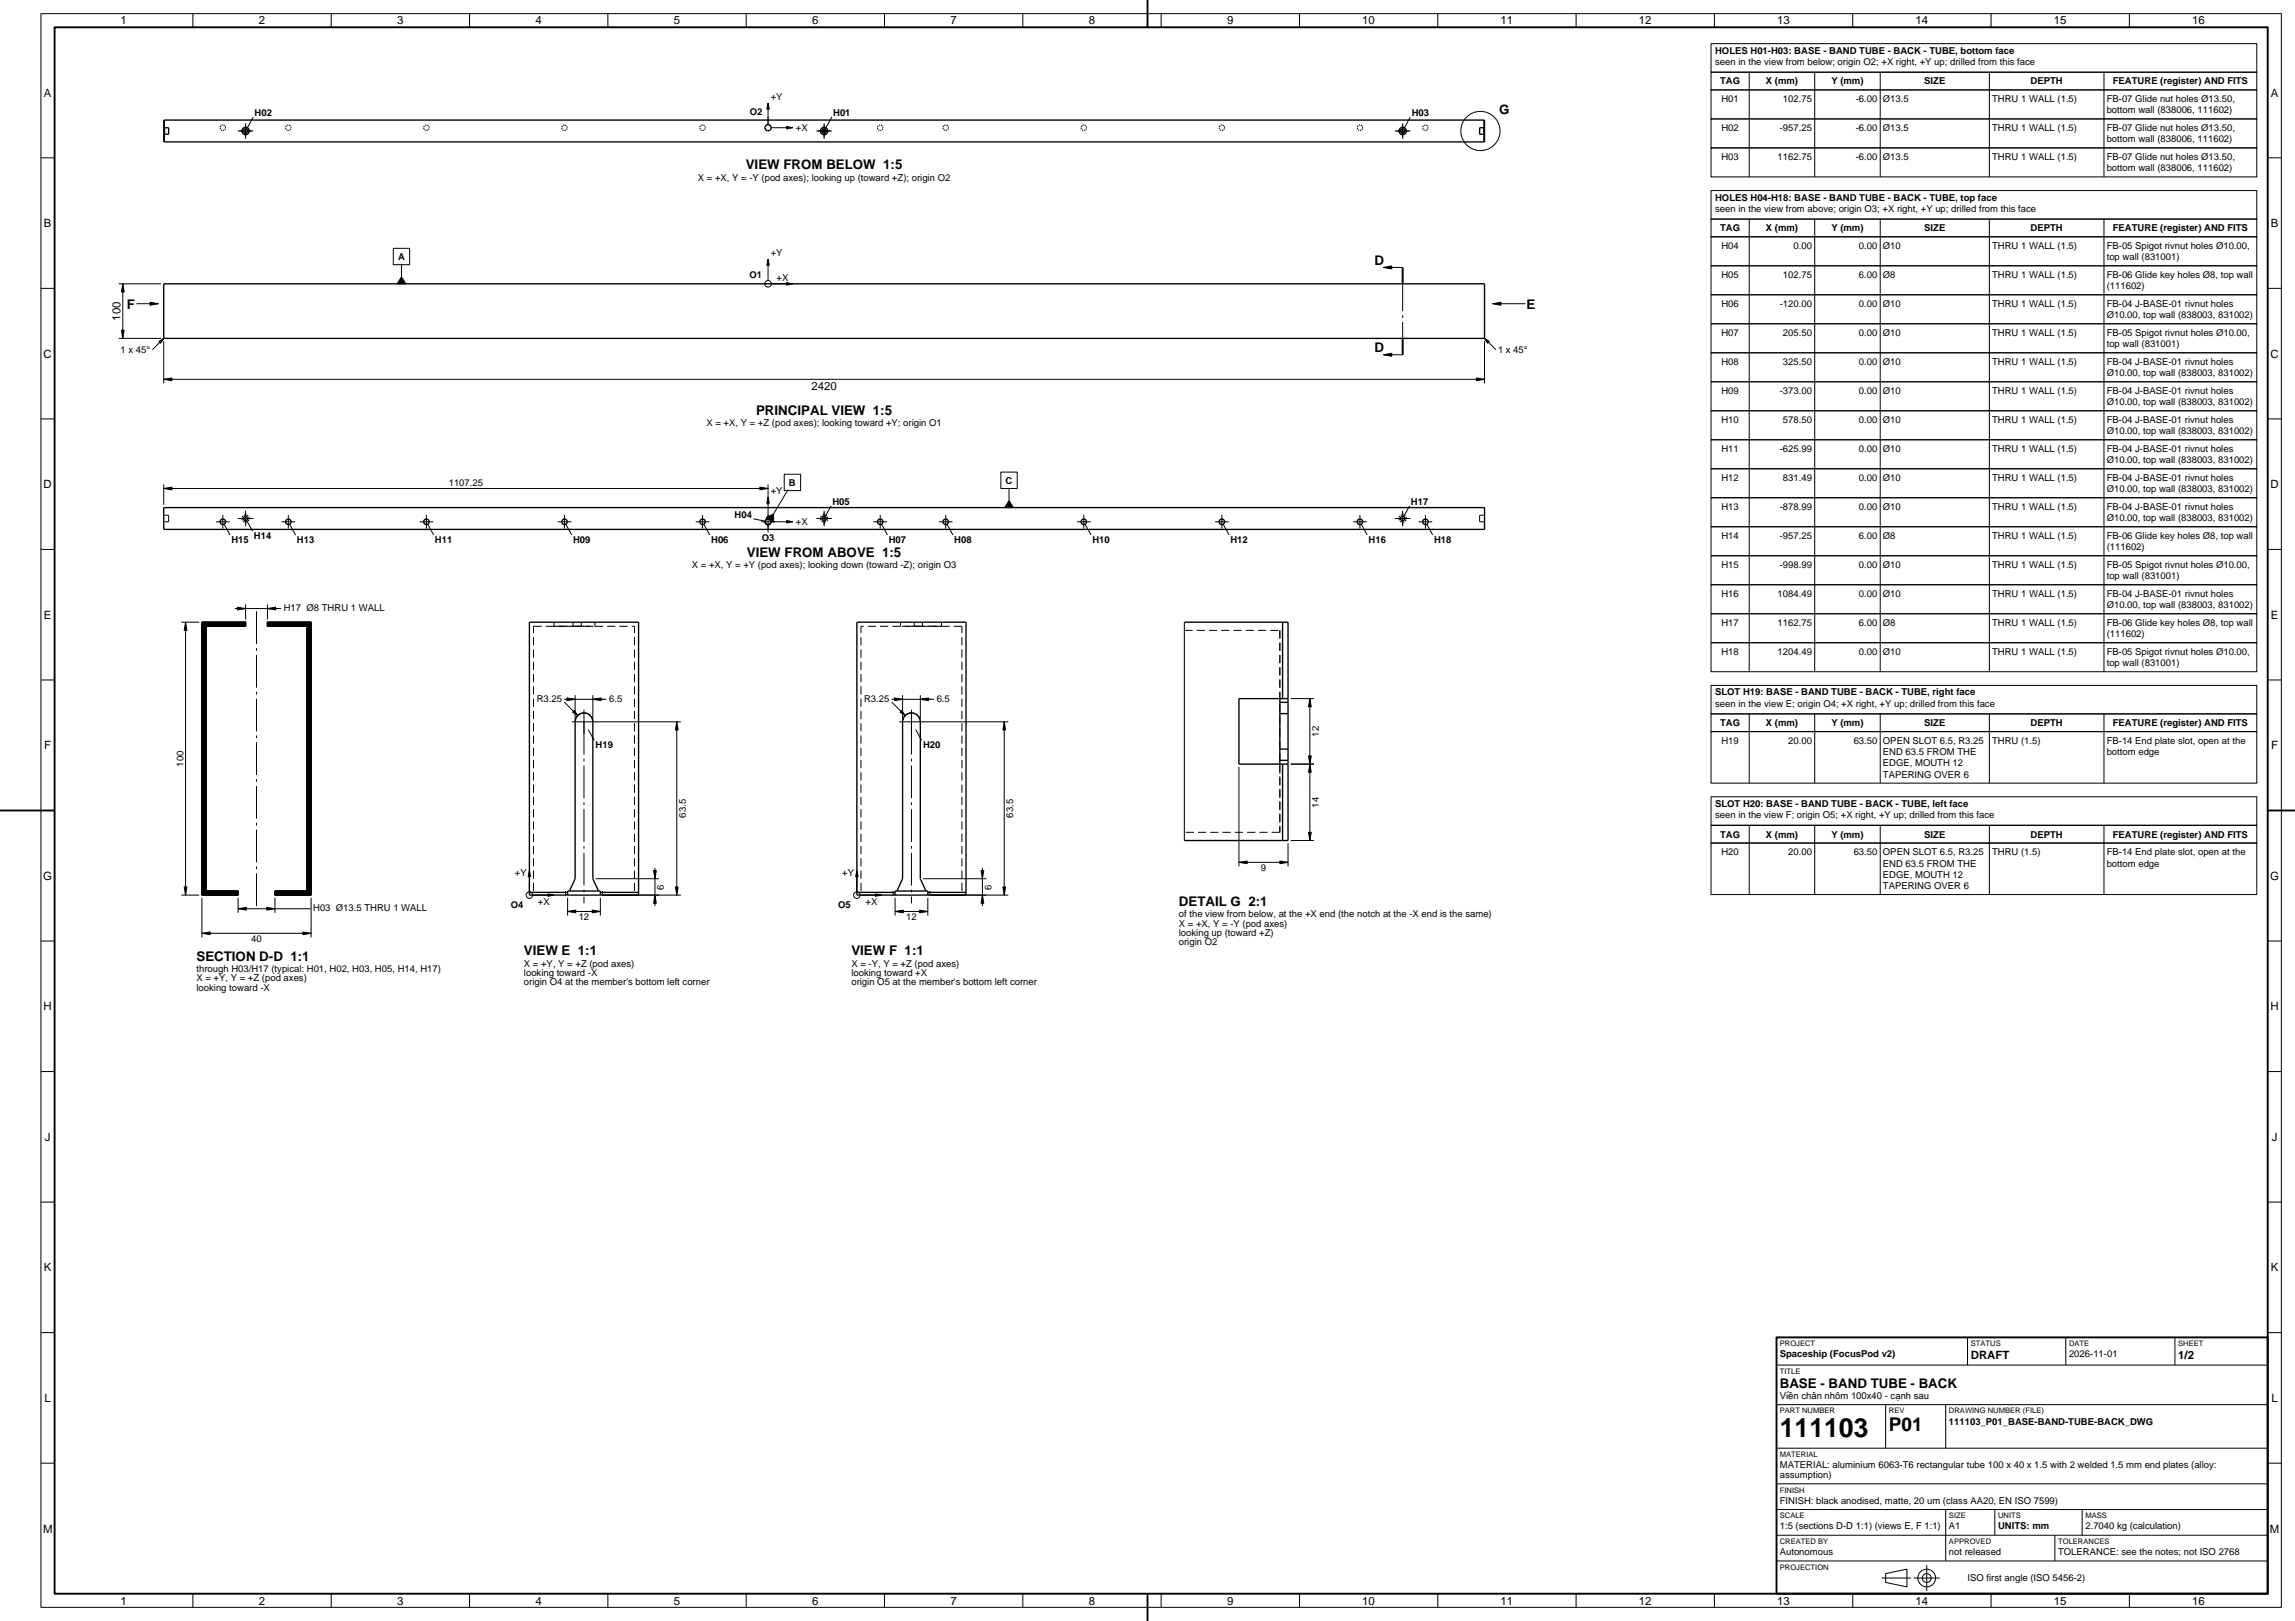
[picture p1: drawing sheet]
<svg xmlns="http://www.w3.org/2000/svg" width="841mm" height="594mm" viewBox="0 0 841 594" stroke-linecap="round" stroke-linejoin="round" font-family="sans-serif">
<defs><g id="words">
<text font-size="9.7" x="652.2" y="526.5">111103</text>
<text font-size="7" x="692.2" y="524.5">P01</text>
<g font-size="4.9">
<text x="549.4" y="41.6">G</text>
<text x="273.3" y="62">VIEW FROM BELOW 1:5</text>
<text x="503.7" y="97">D</text>
<text x="46.5" y="113">F</text>
<text x="559.4" y="113">E</text>
<text x="503.7" y="129">D</text>
<text x="277.1" y="152">PRINCIPAL VIEW 1:5</text>
<text x="273.7" y="204">VIEW FROM ABOVE 1:5</text>
<text x="432" y="332">DETAIL G 2:1</text>
<text x="72" y="352">SECTION D-D 1:1</text>
<text x="192" y="350">VIEW E 1:1</text>
<text x="312" y="350">VIEW F 1:1</text>
<text x="652.2" y="508.5">BASE - BAND TUBE - BACK</text>
</g>
<g font-size="4.2">
<text x="44.2" y="8.8">1</text>
<text x="94.9" y="8.8">2</text>
<text x="145.6" y="8.8">3</text>
<text x="196.2" y="8.8">4</text>
<text x="246.9" y="8.8">5</text>
<text x="297.6" y="8.8">6</text>
<text x="348.3" y="8.8">7</text>
<text x="399" y="8.8">8</text>
<text x="449.7" y="8.8">9</text>
<text x="499.2" y="8.8">10</text>
<text x="549.9" y="8.8">11</text>
<text x="600.6" y="8.8">12</text>
<text x="651.3" y="8.8">13</text>
<text x="702" y="8.8">14</text>
<text x="752.6" y="8.8">15</text>
<text x="803.3" y="8.8">16</text>
<text x="16.1" y="35.4">A</text>
<text x="832.1" y="35.4">A</text>
<text x="16.1" y="83.3">B</text>
<text x="832.1" y="83.3">B</text>
<text x="44.2" y="117.5" transform="rotate(-90 44.2 117.5)">100</text>
<text x="16" y="131.1">C</text>
<text x="832" y="131.1">C</text>
<text x="297.4" y="142.8">2420</text>
<text x="16" y="178.9">D</text>
<text x="832" y="178.9">D</text>
<text x="16.1" y="226.7">E</text>
<text x="832.1" y="226.7">E</text>
<text x="16.2" y="274.6">F</text>
<text x="832.2" y="274.6">F</text>
<text x="15.9" y="322.4">G</text>
<text x="831.9" y="322.4">G</text>
<text x="16" y="370.3">H</text>
<text x="832" y="370.3">H</text>
<text x="16.5" y="418.1">J</text>
<text x="832.5" y="418.1">J</text>
<text x="16.1" y="465.9">K</text>
<text x="832.1" y="465.9">K</text>
<text x="722.2" y="497.9">DRAFT</text>
<text x="798.2" y="497.9">1/2</text>
<text x="16.3" y="513.7">L</text>
<text x="832.3" y="513.7">L</text>
<text x="15.8" y="561.6">M</text>
<text x="831.8" y="561.6">M</text>
<text x="44.2" y="588.2">1</text>
<text x="94.9" y="588.2">2</text>
<text x="145.6" y="588.2">3</text>
<text x="196.2" y="588.2">4</text>
<text x="246.9" y="588.2">5</text>
<text x="297.6" y="588.2">6</text>
<text x="348.3" y="588.2">7</text>
<text x="399" y="588.2">8</text>
<text x="449.7" y="588.2">9</text>
<text x="499.2" y="588.2">10</text>
<text x="549.9" y="588.2">11</text>
<text x="600.6" y="588.2">12</text>
<text x="651.3" y="588.2">13</text>
<text x="702" y="588.2">14</text>
<text x="752.6" y="588.2">15</text>
<text x="803.3" y="588.2">16</text>
</g>
<g font-size="3.5">
<text x="628.5" y="19.7">HOLES H01-H03: BASE - BAND TUBE - BACK - TUBE, bottom face</text>
<text x="628.5" y="23.8">seen in the view from below; origin O2; +X right, +Y up; drilled from this face</text>
<text x="630.3" y="31">TAG</text>
<text x="647.1" y="31">X (mm)</text>
<text x="671.1" y="31">Y (mm)</text>
<text x="705.1" y="31">SIZE</text>
<text x="744.1" y="31">DEPTH</text>
<text x="774.2" y="31">FEATURE (register) AND FITS</text>
<text x="282.5" y="36.6">+Y</text>
<text x="630.8" y="37.4">H01</text>
<text x="653.4" y="37.4">102.75</text>
<text x="680.1" y="37.4">-6.00</text>
<text x="690" y="37.4">Ø13.5</text>
<text x="730" y="37.4">THRU 1 WALL (1.5)</text>
<text x="772" y="37.4">FB-07 Glide nut holes Ø13.50,</text>
<text x="772" y="41.6">bottom wall (838006, 111602)</text>
<text x="93.3" y="42.5">H02</text>
<text x="274.8" y="42.2">O2</text>
<text x="305.3" y="42.5">H01</text>
<text x="517.3" y="42.5">H03</text>
<text x="291.7" y="48">+X</text>
<text x="630.8" y="48.1">H02</text>
<text x="652.2" y="48.1">-957.25</text>
<text x="680.1" y="48.1">-6.00</text>
<text x="690" y="48.1">Ø13.5</text>
<text x="730" y="48.1">THRU 1 WALL (1.5)</text>
<text x="772" y="48.1">FB-07 Glide nut holes Ø13.50,</text>
<text x="772" y="52.2">bottom wall (838006, 111602)</text>
<text x="630.8" y="58.7">H03</text>
<text x="651.4" y="58.7">1162.75</text>
<text x="680.1" y="58.7">-6.00</text>
<text x="690" y="58.7">Ø13.5</text>
<text x="730" y="58.7">THRU 1 WALL (1.5)</text>
<text x="772" y="58.7">FB-07 Glide nut holes Ø13.50,</text>
<text x="772" y="62.8">bottom wall (838006, 111602)</text>
<text x="255.7" y="66.2">X = +X, Y = -Y (pod axes); looking up (toward +Z); origin O2</text>
<text x="628.5" y="73.5">HOLES H04-H18: BASE - BAND TUBE - BACK - TUBE, top face</text>
<text x="628.5" y="77.6">seen in the view from above; origin O3; +X right, +Y up; drilled from this face</text>
<text x="630.3" y="84.8">TAG</text>
<text x="647.1" y="84.8">X (mm)</text>
<text x="671.1" y="84.8">Y (mm)</text>
<text x="705.1" y="84.8">SIZE</text>
<text x="744.1" y="84.8">DEPTH</text>
<text x="774.2" y="84.8">FEATURE (register) AND FITS</text>
<text x="145.9" y="95.2">A</text>
<text x="282.5" y="93.8">+Y</text>
<text x="630.8" y="91.3">H04</text>
<text x="657.2" y="91.3">0.00</text>
<text x="681.2" y="91.3">0.00</text>
<text x="690" y="91.3">Ø10</text>
<text x="730" y="91.3">THRU 1 WALL (1.5)</text>
<text x="772" y="91.3">FB-05 Spigot rivnut holes Ø10.00,</text>
<text x="772" y="95.4">top wall (831001)</text>
<text x="274.6" y="101.8">O1</text>
<text x="630.8" y="101.9">H05</text>
<text x="653.4" y="101.9">102.75</text>
<text x="681.2" y="101.9">6.00</text>
<text x="690" y="101.9">Ø8</text>
<text x="730" y="101.9">THRU 1 WALL (1.5)</text>
<text x="772" y="101.9">FB-06 Glide key holes Ø8, top wall</text>
<text x="284.6" y="103">+X</text>
<text x="772" y="106">(111602)</text>
<text x="630.8" y="112.5">H06</text>
<text x="652.2" y="112.5">-120.00</text>
<text x="681.2" y="112.5">0.00</text>
<text x="690" y="112.5">Ø10</text>
<text x="730" y="112.5">THRU 1 WALL (1.5)</text>
<text x="772" y="112.5">FB-04 J-BASE-01 rivnut holes</text>
<text x="772" y="116.6">Ø10.00, top wall (838003, 831002)</text>
<text x="630.8" y="123.2">H07</text>
<text x="653.4" y="123.2">205.50</text>
<text x="681.2" y="123.2">0.00</text>
<text x="690" y="123.2">Ø10</text>
<text x="730" y="123.2">THRU 1 WALL (1.5)</text>
<text x="772" y="123.2">FB-05 Spigot rivnut holes Ø10.00,</text>
<text x="44.2" y="129.4">1 x 45°</text>
<text x="548.9" y="129.4">1 x 45°</text>
<text x="772" y="127.3">top wall (831001)</text>
<text x="630.8" y="133.8">H08</text>
<text x="653.4" y="133.8">325.50</text>
<text x="681.2" y="133.8">0.00</text>
<text x="690" y="133.8">Ø10</text>
<text x="730" y="133.8">THRU 1 WALL (1.5)</text>
<text x="772" y="133.8">FB-04 J-BASE-01 rivnut holes</text>
<text x="772" y="137.9">Ø10.00, top wall (838003, 831002)</text>
<text x="630.8" y="144.4">H09</text>
<text x="652.2" y="144.4">-373.00</text>
<text x="681.2" y="144.4">0.00</text>
<text x="690" y="144.4">Ø10</text>
<text x="730" y="144.4">THRU 1 WALL (1.5)</text>
<text x="772" y="144.4">FB-04 J-BASE-01 rivnut holes</text>
<text x="772" y="148.5">Ø10.00, top wall (838003, 831002)</text>
<text x="630.8" y="155">H10</text>
<text x="653.4" y="155">578.50</text>
<text x="681.2" y="155">0.00</text>
<text x="690" y="155">Ø10</text>
<text x="730" y="155">THRU 1 WALL (1.5)</text>
<text x="772" y="155">FB-04 J-BASE-01 rivnut holes</text>
<text x="258.9" y="156.2">X = +X, Y = +Z (pod axes); looking toward +Y; origin O1</text>
<text x="772" y="159.2">Ø10.00, top wall (838003, 831002)</text>
<text x="630.8" y="165.7">H11</text>
<text x="652.2" y="165.7">-625.99</text>
<text x="681.2" y="165.7">0.00</text>
<text x="690" y="165.7">Ø10</text>
<text x="730" y="165.7">THRU 1 WALL (1.5)</text>
<text x="772" y="165.7">FB-04 J-BASE-01 rivnut holes</text>
<text x="772" y="169.8">Ø10.00, top wall (838003, 831002)</text>
<text x="164.4" y="178.2">1107.25</text>
<text x="289.1" y="178">B</text>
<text x="368.5" y="177.2">C</text>
<text x="630.8" y="176.3">H12</text>
<text x="653.4" y="176.3">831.49</text>
<text x="681.2" y="176.3">0.00</text>
<text x="690" y="176.3">Ø10</text>
<text x="730" y="176.3">THRU 1 WALL (1.5)</text>
<text x="772" y="176.3">FB-04 J-BASE-01 rivnut holes</text>
<text x="282.5" y="181">+Y</text>
<text x="305.1" y="185">H05</text>
<text x="517.1" y="185">H17</text>
<text x="772" y="180.4">Ø10.00, top wall (838003, 831002)</text>
<text x="269.2" y="189.7">H04</text>
<text x="630.8" y="186.9">H13</text>
<text x="652.2" y="186.9">-878.99</text>
<text x="681.2" y="186.9">0.00</text>
<text x="690" y="186.9">Ø10</text>
<text x="730" y="186.9">THRU 1 WALL (1.5)</text>
<text x="772" y="186.9">FB-04 J-BASE-01 rivnut holes</text>
<text x="772" y="191">Ø10.00, top wall (838003, 831002)</text>
<text x="93.1" y="197.5">H14</text>
<text x="291.7" y="192.5">+X</text>
<text x="630.8" y="197.5">H14</text>
<text x="652.2" y="197.5">-957.25</text>
<text x="681.2" y="197.5">6.00</text>
<text x="690" y="197.5">Ø8</text>
<text x="730" y="197.5">THRU 1 WALL (1.5)</text>
<text x="772" y="197.5">FB-06 Glide key holes Ø8, top wall</text>
<text x="84.8" y="198.9">H15</text>
<text x="108.8" y="198.9">H13</text>
<text x="159.4" y="198.9">H11</text>
<text x="210" y="198.9">H09</text>
<text x="260.6" y="198.9">H06</text>
<text x="279.1" y="198.2">O3</text>
<text x="325.7" y="198.9">H07</text>
<text x="349.7" y="198.9">H08</text>
<text x="400.3" y="198.9">H10</text>
<text x="450.9" y="198.9">H12</text>
<text x="501.5" y="198.9">H16</text>
<text x="525.5" y="198.9">H18</text>
<text x="772" y="201.7">(111602)</text>
<text x="253.5" y="208.2">X = +X, Y = +Y (pod axes); looking down (toward -Z); origin O3</text>
<text x="630.8" y="208.1">H15</text>
<text x="652.2" y="208.1">-998.99</text>
<text x="681.2" y="208.1">0.00</text>
<text x="690" y="208.1">Ø10</text>
<text x="730" y="208.1">THRU 1 WALL (1.5)</text>
<text x="772" y="208.1">FB-05 Spigot rivnut holes Ø10.00,</text>
<text x="772" y="212.3">top wall (831001)</text>
<text x="630.8" y="218.8">H16</text>
<text x="651.4" y="218.8">1084.49</text>
<text x="681.2" y="218.8">0.00</text>
<text x="690" y="218.8">Ø10</text>
<text x="730" y="218.8">THRU 1 WALL (1.5)</text>
<text x="772" y="218.8">FB-04 J-BASE-01 rivnut holes</text>
<text x="104" y="223.9">H17 Ø8 THRU 1 WALL</text>
<text x="772" y="222.9">Ø10.00, top wall (838003, 831002)</text>
<text x="630.8" y="229.4">H17</text>
<text x="651.4" y="229.4">1162.75</text>
<text x="681.2" y="229.4">6.00</text>
<text x="690" y="229.4">Ø8</text>
<text x="730" y="229.4">THRU 1 WALL (1.5)</text>
<text x="772" y="229.4">FB-06 Glide key holes Ø8, top wall</text>
<text x="772" y="233.5">(111602)</text>
<text x="630.8" y="240">H18</text>
<text x="651.4" y="240">1204.49</text>
<text x="681.2" y="240">0.00</text>
<text x="690" y="240">Ø10</text>
<text x="730" y="240">THRU 1 WALL (1.5)</text>
<text x="772" y="240">FB-05 Spigot rivnut holes Ø10.00,</text>
<text x="772" y="244.1">top wall (831001)</text>
<text x="196.7" y="257.3">R3.25</text>
<text x="223.3" y="257.1">6.5</text>
<text x="316.7" y="257.3">R3.25</text>
<text x="343.3" y="257.1">6.5</text>
<text x="628.5" y="254.8">SLOT H19: BASE - BAND TUBE - BACK - TUBE, right face</text>
<text x="628.5" y="259">seen in the view E; origin O4; +X right, +Y up; drilled from this face</text>
<text x="483.3" y="269.9" transform="rotate(-90 483.3 269.9)">12</text>
<text x="630.3" y="266.1">TAG</text>
<text x="647.1" y="266.1">X (mm)</text>
<text x="671.1" y="266.1">Y (mm)</text>
<text x="705.1" y="266.1">SIZE</text>
<text x="744.1" y="266.1">DEPTH</text>
<text x="774.2" y="266.1">FEATURE (register) AND FITS</text>
<text x="218.2" y="274.2">H19</text>
<text x="338.2" y="274.2">H20</text>
<text x="630.8" y="272.6">H19</text>
<text x="655.3" y="272.6">20.00</text>
<text x="679.3" y="272.6">63.50</text>
<text x="690" y="272.6">OPEN SLOT 6.5, R3.25</text>
<text x="730" y="272.6">THRU (1.5)</text>
<text x="772" y="272.6">FB-14 End plate slot, open at the</text>
<text x="67.2" y="280.9" transform="rotate(-90 67.2 280.9)">100</text>
<text x="690" y="276.7">END 63.5 FROM THE</text>
<text x="690" y="280.8">EDGE, MOUTH 12</text>
<text x="772" y="276.7">bottom edge</text>
<text x="690" y="285">TAPERING OVER 6</text>
<text x="251.3" y="299.6" transform="rotate(-90 251.3 299.6)">63.5</text>
<text x="371.3" y="299.6" transform="rotate(-90 371.3 299.6)">63.5</text>
<text x="483.3" y="295.9" transform="rotate(-90 483.3 295.9)">14</text>
<text x="628.5" y="295.7">SLOT H20: BASE - BAND TUBE - BACK - TUBE, left face</text>
<text x="628.5" y="299.8">seen in the view F; origin O5; +X right, +Y up; drilled from this face</text>
<text x="630.3" y="306.9">TAG</text>
<text x="647.1" y="306.9">X (mm)</text>
<text x="671.1" y="306.9">Y (mm)</text>
<text x="705.1" y="306.9">SIZE</text>
<text x="744.1" y="306.9">DEPTH</text>
<text x="774.2" y="306.9">FEATURE (register) AND FITS</text>
<text x="630.8" y="313.4">H20</text>
<text x="655.3" y="313.4">20.00</text>
<text x="679.3" y="313.4">63.50</text>
<text x="690" y="313.4">OPEN SLOT 6.5, R3.25</text>
<text x="690" y="317.5">END 63.5 FROM THE</text>
<text x="730" y="313.4">THRU (1.5)</text>
<text x="772" y="313.4">FB-14 End plate slot, open at the</text>
<text x="772" y="317.5">bottom edge</text>
<text x="188.6" y="321">+Y</text>
<text x="308.6" y="321">+Y</text>
<text x="462" y="319.3">9</text>
<text x="690" y="321.7">EDGE, MOUTH 12</text>
<text x="243.3" y="326" transform="rotate(-90 243.3 326)">6</text>
<text x="363.3" y="326" transform="rotate(-90 363.3 326)">6</text>
<text x="690" y="325.8">TAPERING OVER 6</text>
<text x="114.8" y="333.9">H03 Ø13.5 THRU 1 WALL</text>
<text x="187.2" y="332.7">O4</text>
<text x="197.1" y="331.5">+X</text>
<text x="307.2" y="332.7">O5</text>
<text x="317.1" y="331.5">+X</text>
<text x="212.1" y="337.3">12</text>
<text x="332.1" y="337.3">12</text>
<text x="432" y="336.2">of the view from below, at the +X end (the notch at the -X end is the same)</text>
<text x="432" y="339.6">X = +X, Y = -Y (pod axes)</text>
<text x="92.1" y="345.3">40</text>
<text x="432" y="343">looking up (toward +Z)</text>
<text x="432" y="346.4">origin O2</text>
<text x="72" y="356.2">through H03/H17 (typical: H01, H02, H03, H05, H14, H17)</text>
<text x="72" y="359.6">X = +Y, Y = +Z (pod axes)</text>
<text x="192" y="354.2">X = +Y, Y = +Z (pod axes)</text>
<text x="192" y="357.6">looking toward -X</text>
<text x="312" y="354.2">X = -Y, Y = +Z (pod axes)</text>
<text x="312" y="357.6">looking toward +X</text>
<text x="72" y="363">looking toward -X</text>
<text x="192" y="361">origin O4 at the member's bottom left corner</text>
<text x="312" y="361">origin O5 at the member's bottom left corner</text>
<text x="652.2" y="497.4">Spaceship (FocusPod v2)</text>
<text x="758.2" y="497.4">2026-11-01</text>
<text x="652.2" y="512.6">Viền chân nhôm 100x40 - cạnh sau</text>
<text x="714.2" y="522">111103_P01_BASE-BAND-TUBE-BACK_DWG</text>
<text x="652.2" y="538">MATERIAL: aluminium 6063-T6 rectangular tube 100 x 40 x 1.5 with 2 welded 1.5 mm end plates (alloy:</text>
<text x="652.2" y="541.6">assumption)</text>
<text x="652.2" y="551">FINISH: black anodised, matte, 20 um (class AA20, EN ISO 7599)</text>
<text x="652.2" y="560.4">1:5 (sections D-D 1:1) (views E, F 1:1)</text>
<text x="714.2" y="560.4">A1</text>
<text x="732.2" y="560.4">UNITS: mm</text>
<text x="764.2" y="560.4">2.7040 kg (calculation)</text>
<text x="652.2" y="569.9">Autonomous</text>
<text x="714.2" y="569.9">not released</text>
<text x="754.2" y="569.9">TOLERANCE: see the notes; not ISO 2768</text>
<text x="721" y="579.2">ISO first angle (ISO 5456-2)</text>
</g>
<g font-size="2.8">
<text x="652.2" y="493.3">PROJECT</text>
<text x="722.2" y="493.3">STATUS</text>
<text x="758.2" y="493.3">DATE</text>
<text x="798.2" y="493.3">SHEET</text>
<text x="652.2" y="503.4">TITLE</text>
<text x="652.2" y="517.9">PART NUMBER</text>
<text x="692.2" y="517.9">REV</text>
<text x="714.2" y="517.9">DRAWING NUMBER (FILE)</text>
<text x="652.2" y="533.9">MATERIAL</text>
<text x="652.2" y="546.9">FINISH</text>
<text x="652.2" y="556.3">SCALE</text>
<text x="714.2" y="556.3">SIZE</text>
<text x="732.2" y="556.3">UNITS</text>
<text x="764.2" y="556.3">MASS</text>
<text x="652.2" y="565.8">CREATED BY</text>
<text x="714.2" y="565.8">APPROVED</text>
<text x="754.2" y="565.8">TOLERANCES</text>
<text x="652.2" y="575.2">PROJECTION</text>
</g>
</g></defs>
<g fill="none" stroke="#000" stroke-width=".5">
<path d="M60 44h484v8h-484zM60 46.8h1.8v2.4h-1.8M60 49.1h.3M60 46.9h.3M60 47.3h.3M60 48.7h.3M60.2 44v2.8M60.2 49.2v2.8M60.3 46.8v2.4M543.7 49.1h.3M543.7 46.8v2.4M543.7 46.9h.3"/>
<path d="M543.7 47.3h.3M543.7 48.7h.3M543.8 44v2.8M543.8 49.2v2.8M544 46.8h-1.8v2.4h1.8M60 104h484v19.8l-.2 .2h-483.6l-.2-.2zM60 186h484v8h-484zM74 228h16v1.5h-14.5v97h11.7v1.5h-13.2zM98 228h16v100h-13.3v-1.5h11.8v-97h-14.5zM194 228h40v100h-40zM314 228h40v100h-40zM434 228h38v80h-38"/>
<path d="M470 228v28M469 256v24M469 257.4h3M472 256h-18v24h18M469 278.6h3M469 261.5h3M469 274.5h3M470 280v28M194 327h14M208 328v-1.5h12v1.5M208.7 326.5l2-4.5v-57.5a3.3 3.3 0 0 1 3.3-3.2 3.3 3.3 0 0 1 3.3 3.2v57.5l2 4.5M220 327h14"/>
<path d="M314 327h14M328 328v-1.5h12v1.5M328.7 326.5l2.1-4.5v-57.5a3.2 3.2 0 0 1 3.2-3.2 3.2 3.2 0 0 1 3.3 3.2v57.5l2 4.5M340 327h14"/>
<circle cx="90" cy="48" r="1.35"/>
<circle cx="90" cy="48" r=".8"/>
<circle cx="302" cy="48" r="1.35"/>
<circle cx="302" cy="48" r=".8"/>
<circle cx="514" cy="48" r="1.35"/>
<circle cx="514" cy="48" r=".8"/>
<circle cx="81.7" cy="191.2" r="1"/>
<circle cx="90" cy="190" r=".8"/>
<circle cx="105.7" cy="191.2" r="1"/>
<circle cx="156.3" cy="191.2" r="1"/>
<circle cx="206.9" cy="191.2" r="1"/>
<circle cx="257.4" cy="191.2" r="1"/>
<circle cx="281.4" cy="191.2" r="1"/>
<circle cx="302" cy="190" r=".8"/>
<circle cx="322.5" cy="191.2" r="1"/>
<circle cx="346.5" cy="191.2" r="1"/>
<circle cx="397.1" cy="191.2" r="1"/>
<circle cx="447.7" cy="191.2" r="1"/>
<circle cx="498.3" cy="191.2" r="1"/>
<circle cx="514" cy="190" r=".8"/>
<circle cx="522.3" cy="191.2" r="1"/>
</g>
<path d="M82.7 46.8a1 1 0 0 0-1.4-.9 1 1 0 0 0-.4 1.6 1 1 0 0 0 1.7-.3l.1-.4M106.7 46.8a1 1 0 0 0-1.4-.9 1 1 0 0 0-.4 1.6 1 1 0 0 0 1.7-.3l.1-.4M157.3 46.8a1 1 0 0 0-1.4-.9 1 1 0 0 0-.4 1.6 1 1 0 0 0 1.7-.3l.1-.4M207.9 46.8a1 1 0 0 0-1.4-.9 1 1 0 0 0-.4 1.6 1 1 0 0 0 1.7-.3l.1-.4M258.5 46.8a1 1 0 0 0-1.4-.9 1 1 0 0 0-.4 1.6 1 1 0 0 0 1.7-.3l.1-.4M282.5 46.8a1 1 0 0 0-1.4-.9 1 1 0 0 0-.4 1.6 1 1 0 0 0 1.7-.3l.1-.4M323.5 46.8a1 1 0 0 0-1.3-.9 1 1 0 0 0-.4 1.6 1 1 0 0 0 1.7-.3v-.4M347.5 46.8a1 1 0 0 0-1.3-.9 1 1 0 0 0-.4 1.6 1 1 0 0 0 1.7-.3v-.4M398.1 46.8a1 1 0 0 0-1.3-.9 1 1 0 0 0-.4 1.6 1 1 0 0 0 1.7-.3v-.4M448.7 46.8a1 1 0 0 0-1.3-.9 1 1 0 0 0-.4 1.6 1 1 0 0 0 1.7-.3v-.4M499.3 46.8a1 1 0 0 0-1.3-.9 1 1 0 0 0-.4 1.6 1 1 0 0 0 1.7-.3v-.4M523.3 46.8a1 1 0 0 0-1.3-.9 1 1 0 0 0-.4 1.6 1 1 0 0 0 1.7-.3v-.4" fill="none" stroke="#000" stroke-width=".37" stroke-dasharray=".5 .3" stroke-linecap="butt"/>
<g fill="none" stroke="#000" stroke-width=".37" stroke-dasharray="3 1.5" stroke-linecap="butt">
<path d="M60.2 191.2h1.6M61.8 191.2v-2.4M61.8 188.8h-1.6M542.2 191.2h1.6M542.2 188.8v2.4M542.2 188.8h1.5M195.5 229.5h37M203 229.5h10M203 228v1.5M208 229.5h-5M210 229.5h8M210 228v1.5"/>
<path d="M213 228v1.5M214 229.5h-4M218 228v1.5M330 228v1.5M334 229.5h4M335 228v1.5M338 229.5h-8M338 228v1.5M340 229.5h5M345 229.5h-10M345 228v1.5M352.5 229.5h-37"/>
<path d="M434 231h35M469 231v25M469 231v74M469 280v25M469 305h-35M195.5 326.5v-97M207.2 328v-1.5M220.8 328v-1.5M232.5 326.5v-97M315.5 326.5v-97M327.3 328v-1.5M340.8 328v-1.5"/>
<path d="M352.5 326.5v-97"/>
</g>
<path d="M91.4 190a1.35 1.35 0 0 0-1.9-1.2 1.35 1.35 0 0 0-.4 2.2 1.35 1.35 0 0 0 2.2-.6l.1-.4M303.4 190a1.35 1.35 0 0 0-1.9-1.2 1.35 1.35 0 0 0-.4 2.2 1.35 1.35 0 0 0 2.2-.6l.1-.4M515.3 190a1.35 1.35 0 0 0-1.8-1.2 1.35 1.35 0 0 0-.4 2.2 1.35 1.35 0 0 0 2.2-.6v-.4" fill="none" stroke="#000" stroke-width=".37" stroke-dasharray=".7 .4" stroke-linecap="butt"/>
<path d="M217.3 264.5a3.3 3.3 0 0 0-3.3-3.2 3.3 3.3 0 0 0-3.3 3.2M337.3 264.5a3.2 3.2 0 0 0-3.3-3.2 3.2 3.2 0 0 0-3.2 3.2" fill="none" stroke="#000" stroke-width=".37" stroke-dasharray=".9 .4" stroke-linecap="butt"/>
<g fill="#000" stroke="#000" stroke-width=".37">
<path d="M74 228h16v1.5h-14.5v97h11.7v1.5h-13.2z" fill-rule="evenodd"/>
<path d="M98 228h16v100h-13.3v-1.5h11.8v-97h-14.5z" fill-rule="evenodd"/>
</g>
<g fill="none" stroke="#000" stroke-width=".37">
<path d="M15 5h821v584h-821zM70.7 5v5M121.4 5v5M172.1 5v5M222.7 5v5M273.4 5v5M324.1 5v5M374.8 5v5M425.5 5v5M476.2 5v5M526.9 5v5M577.6 5v5"/>
<path d="M627 16h200v10.4h-200zM628.2 5v5M678.9 5v5M729.6 5v5M780.3 5v5M281.5 37.8v7.8M627 26.5h200v6.5h-200zM627 32.9h200v10.7h-200zM641 26.4v38.4M665 26.4v38.4M689 26.4v38.4M729 26.4v38.4"/>
<path d="M771 26.4v38.4M15 57.8h5M87.1 48h5.7M90 45.2v5.6M92.8 42.9l-2.1 3.9M282.6 46.8h7.8M299.2 48h5.6M302 45.2v5.6M304.8 42.9l-2.1 3.9M511.1 48h5.8M514 45.2v5.6M516.8 42.9l-2.1 3.9"/>
<path d="M627 43.6h200v10.6h-200zM627 54.2h200v10.6h-200zM831 57.8h5M627 69.8h200v10.5h-200zM144.1 91h6v6h-6zM147.1 97v4.4M281.5 95v7.8M507 98h7M627 80.3h200v6.5h-200zM627 86.8h200v10.6h-200zM627 97.4h200v10.6h-200zM641 80.3v165.9"/>
<path d="M665 80.3v165.9M689 80.3v165.9M729 80.3v165.9M771 80.3v165.9M15 105.7h5M43.5 104h15.5M45 104v20M50 111.3h8M282.6 104h7.8M547 111.3h12M627 108h200v10.6h-200zM627 118.6h200v10.7h-200z"/>
<path d="M831 105.7h5M43.5 124h15.5M60 125v15.5M60 139h484M60.1 123.9l-4.2 4.2M507 130h7M543.9 123.9l4.2 4.2M544 125v15.5M627 129.3h200v10.6h-200zM627 139.9h200v10.6h-200zM15 153.5h5M627 150.5h200v10.7h-200z"/>
<path d="M831 153.5h5M60 177.5v7.5M60 179h221.5M281.5 177.5v17.6M287.4 173.8h6v6h-6zM288.8 179.4l-5.3 8.9M366.8 173h6v6h-6zM369.8 179v4.4M627 161.1h200v10.7h-200zM627 171.8h200v10.6h-200zM79.2 191.2h5M81.7 188.7v5"/>
<path d="M82.1 192.1l2.2 3.9M87.1 190h5.7M90 187.1v5.7M90.4 190.7l2.2 3.9M103.2 191.2h5M105.7 188.7v5M106.1 192.1l2.2 3.9M153.8 191.2h5M156.3 188.7v5M156.7 192.1l2.2 3.9M204.4 191.2h5M206.9 188.7v5"/>
<path d="M207.3 192.1l2.2 3.9M255 191.2h5M257.5 188.7v5M257.9 192.1l2.2 3.9M276.1 190.1l4.4 .9M279 191.2h11.4M299.2 190h5.6M302 187.1v5.7M304.6 185.4l-2.2 3.9M320 191.2h5M322.5 188.7v5M323 192.1l2.2 3.9"/>
<path d="M344 191.2h5M346.5 188.7v5M347 192.1l2.2 3.9M394.6 191.2h5M397.1 188.7v5M397.6 192.1l2.2 3.9M445.2 191.2h5M447.7 188.7v5M448.2 192.1l2.2 3.9M495.8 191.2h5M498.3 188.7v5M498.8 192.1l2.2 3.9"/>
<path d="M511.1 190h5.8M514 187.1v5.7M516.6 185.4l-2.2 3.9M519.8 191.2h5M522.3 188.7v5M522.8 192.1l2.2 3.9M627 182.4h200v10.6h-200zM627 193h200v10.7h-200zM15 201.3h5M627 203.6h200v10.7h-200zM627 214.3h200v10.6h-200zM831 201.3h5"/>
<path d="M66.5 228h6.5M68 228v100M86 223h17M90 221.5v5.5M98 221.5v5.5M434 228v80M627 224.9h200v10.6h-200zM627 235.5h200v10.7h-200zM15 249.2h5M206.7 256.2h15.5M206.8 257.3l4.9 4.9M210.7 254.7v8.8"/>
<path d="M217.3 254.7v8.8M326.7 256.2h15.5M326.8 257.3l4.9 4.9M330.8 254.7v8.8M337.3 254.7v8.8M473 256h8.5M480 256v52M627 251.2h200v10.4h-200zM831 249.2h5M209.5 264.5h40M214 260v8.9M215.6 267.3l2.1 4"/>
<path d="M248 264.5v63.5M329.5 264.5h40M334 260v8.9M335.6 267.3l2.1 4M368 264.5v63.5M627 261.6h200v6.5h-200zM627 268.1h200v18.9h-200zM641 261.6v25.4M665 261.6v25.4M689 261.6v25.4M729 261.6v25.4M771 261.6v25.4"/>
<path d="M15 297h5M454 281v36.5M473 280h8.5M627 292h200v10.4h-200zM831 297h5M194 319v7.8M240 318v14M314 319v7.8M360 318v14M454 316h18M472 309v8.5M473 308h8.5"/>
<path d="M627 302.4h200v6.5h-200zM627 308.9h200v18.9h-200zM641 302.4v25.4M665 302.4v25.4M689 302.4v25.4M729 302.4v25.4M771 302.4v25.4M66.5 328h6.5M74 329v14.5M87.2 329v5.5M87.2 333h26.6M100.7 329v5.5"/>
<path d="M114 329v14.5M195.2 328h7.8M208 334h12M208 329v6.5M218.3 322h23.2M220 329v6.5M221 328h28.5M315.2 328h7.8M328 329v6.5M328 334h12M338.3 322h23.2M340 329v6.5"/>
<path d="M341 328h28.5M15 344.8h5M74 342h40M831 344.8h5M15 392.7h5M831 392.7h5M15 440.5h5M831 440.5h5M15 488.3h5M721 490.1v10.1M757 490.1v10.1M797 490.1v10.1"/>
<path d="M831 488.3h5M651 500.2h180M651 514.7h180M691 514.7v16M713 514.7v16M15 536.2h5M651 530.7h180M831 536.2h5M651 543.7h180M651 553.2h180M713 553.2v18.8M731 553.2v9.4"/>
<path d="M763 553.2v9.4M651 562.6h180M651 572h180M691 576.6l7.8-1.6v6.5l-7.8-1.6zM753 562.6v9.4M70.7 584v5M121.4 584v5M172.1 584v5M222.7 584v5M273.4 584v5M324.1 584v5M374.8 584v5"/>
<path d="M425.5 584v5M476.2 584v5M526.9 584v5M577.6 584v5M628.2 584v5M678.9 584v5M729.6 584v5M780.3 584v5"/>
<circle cx="281.4" cy="46.8" r="1.2"/>
<circle cx="542.5" cy="48" r="7.2"/>
<circle cx="281.4" cy="104" r="1.2"/>
<circle cx="281.4" cy="191.2" r="1.2"/>
<circle cx="194" cy="328" r="1.2"/>
<circle cx="314" cy="328" r="1.2"/>
<circle cx="706" cy="578.2" r="3.3"/>
<circle cx="706" cy="578.2" r="1.63"/>
</g>
<path d="M514 130v-32M214 264.5v66.5M334 264.5v66.5M94 332v-108M689.5 578.3h10.8M701.3 578.3h9.5M706.1 583v-9.5" fill="none" stroke="#000" stroke-width=".37" stroke-dasharray="12 1.5 1 1.5" stroke-linecap="butt"/>
<path d="M20 10h811v574h-811zM420.5 0v10M514 98v6M514 124v6M0 297h20M831 297h10M651 490.1h180v93.9h-180zM420.5 584v10" fill="none" stroke="#000" stroke-width=".7" stroke-linecap="butt"/>
<g fill="#000" stroke="#000" stroke-width=".37">
<path d="M281.5 37.8l.4 2.2h-.9zM288.2 46.4l2.2 .4-2.2 .5zM281.5 95l.4 2.2h-.9zM507 98l3-.6v1.2zM45 104l.5 3h-1zM55 110.8l3 .5-3 .6zM147.1 101.4l1.6 2.6h-3.2zM288.2 103.6l2.2 .4-2.2 .4zM547 111.3l3-.5v1.1zM44.5 121h1l-.5 3zM60 139l3-.5v1zM58.2 125.1l1.9-1.2-1.2 1.9z"/>
<path d="M507 130l3-.6v1.1zM543.9 123.9l1.9 1.2-.7 .7zM541 138.5l3 .5-3 .5zM60 179l3-.5v1zM278.4 178.5l3.1 .5-3.1 .5zM280.8 189.7l2.7-1.4v3zM281.5 182.2l.4 2.2h-.9zM288.2 190.8l2.2 .4-2.2 .4zM369.8 183.4l1.6 2.6h-3.2zM68 228l.5 3h-1zM87 222.5l3 .5-3 .5zM98 223l3-.5v1z"/>
<path d="M207.8 255.8l2.9 .4-2.9 .6zM217.3 256.2l2.9-.4v1zM327.7 255.8l3.1 .4-3.1 .6zM337.3 256.2l2.9-.4v1zM480 256l.5 3h-1zM209.8 261l.7-.7 1.2 1.9zM248 264.5l.5 3h-1zM329.8 261l.7-.7 1.2 1.9zM368 264.5l.5 3h-1zM479.5 277h1l-.5 3zM480 280l.5 3h-1zM194 319l.4 2.2h-.8z"/>
<path d="M314 319l.4 2.2h-.8zM454 316l3-.5v1zM469 315.5l3 .5-3 .5zM479.5 305h1l-.5 3zM67.5 325h1l-.5 3zM87.2 333l3-.5v1zM97.7 332.5l3 .5-3 .5zM200.8 327.5l2.2 .5-2.2 .4zM208 334l3-.5v1zM217 333.5l3 .5-3 .5zM240 328l.5 3h-1zM239.5 319h1l-.5 3z"/>
<path d="M247.5 325h1l-.5 3zM320.8 327.5l2.2 .5-2.2 .4zM328 334l3-.5v1zM337 333.5l3 .5-3 .5zM360 328l.5 3h-1zM359.5 319h1l-.5 3zM367.5 325h1l-.5 3zM74 342l3-.5v1zM111 341.5l3 .5-3 .5z"/>
</g>
<use href="#words"/>
</svg>
